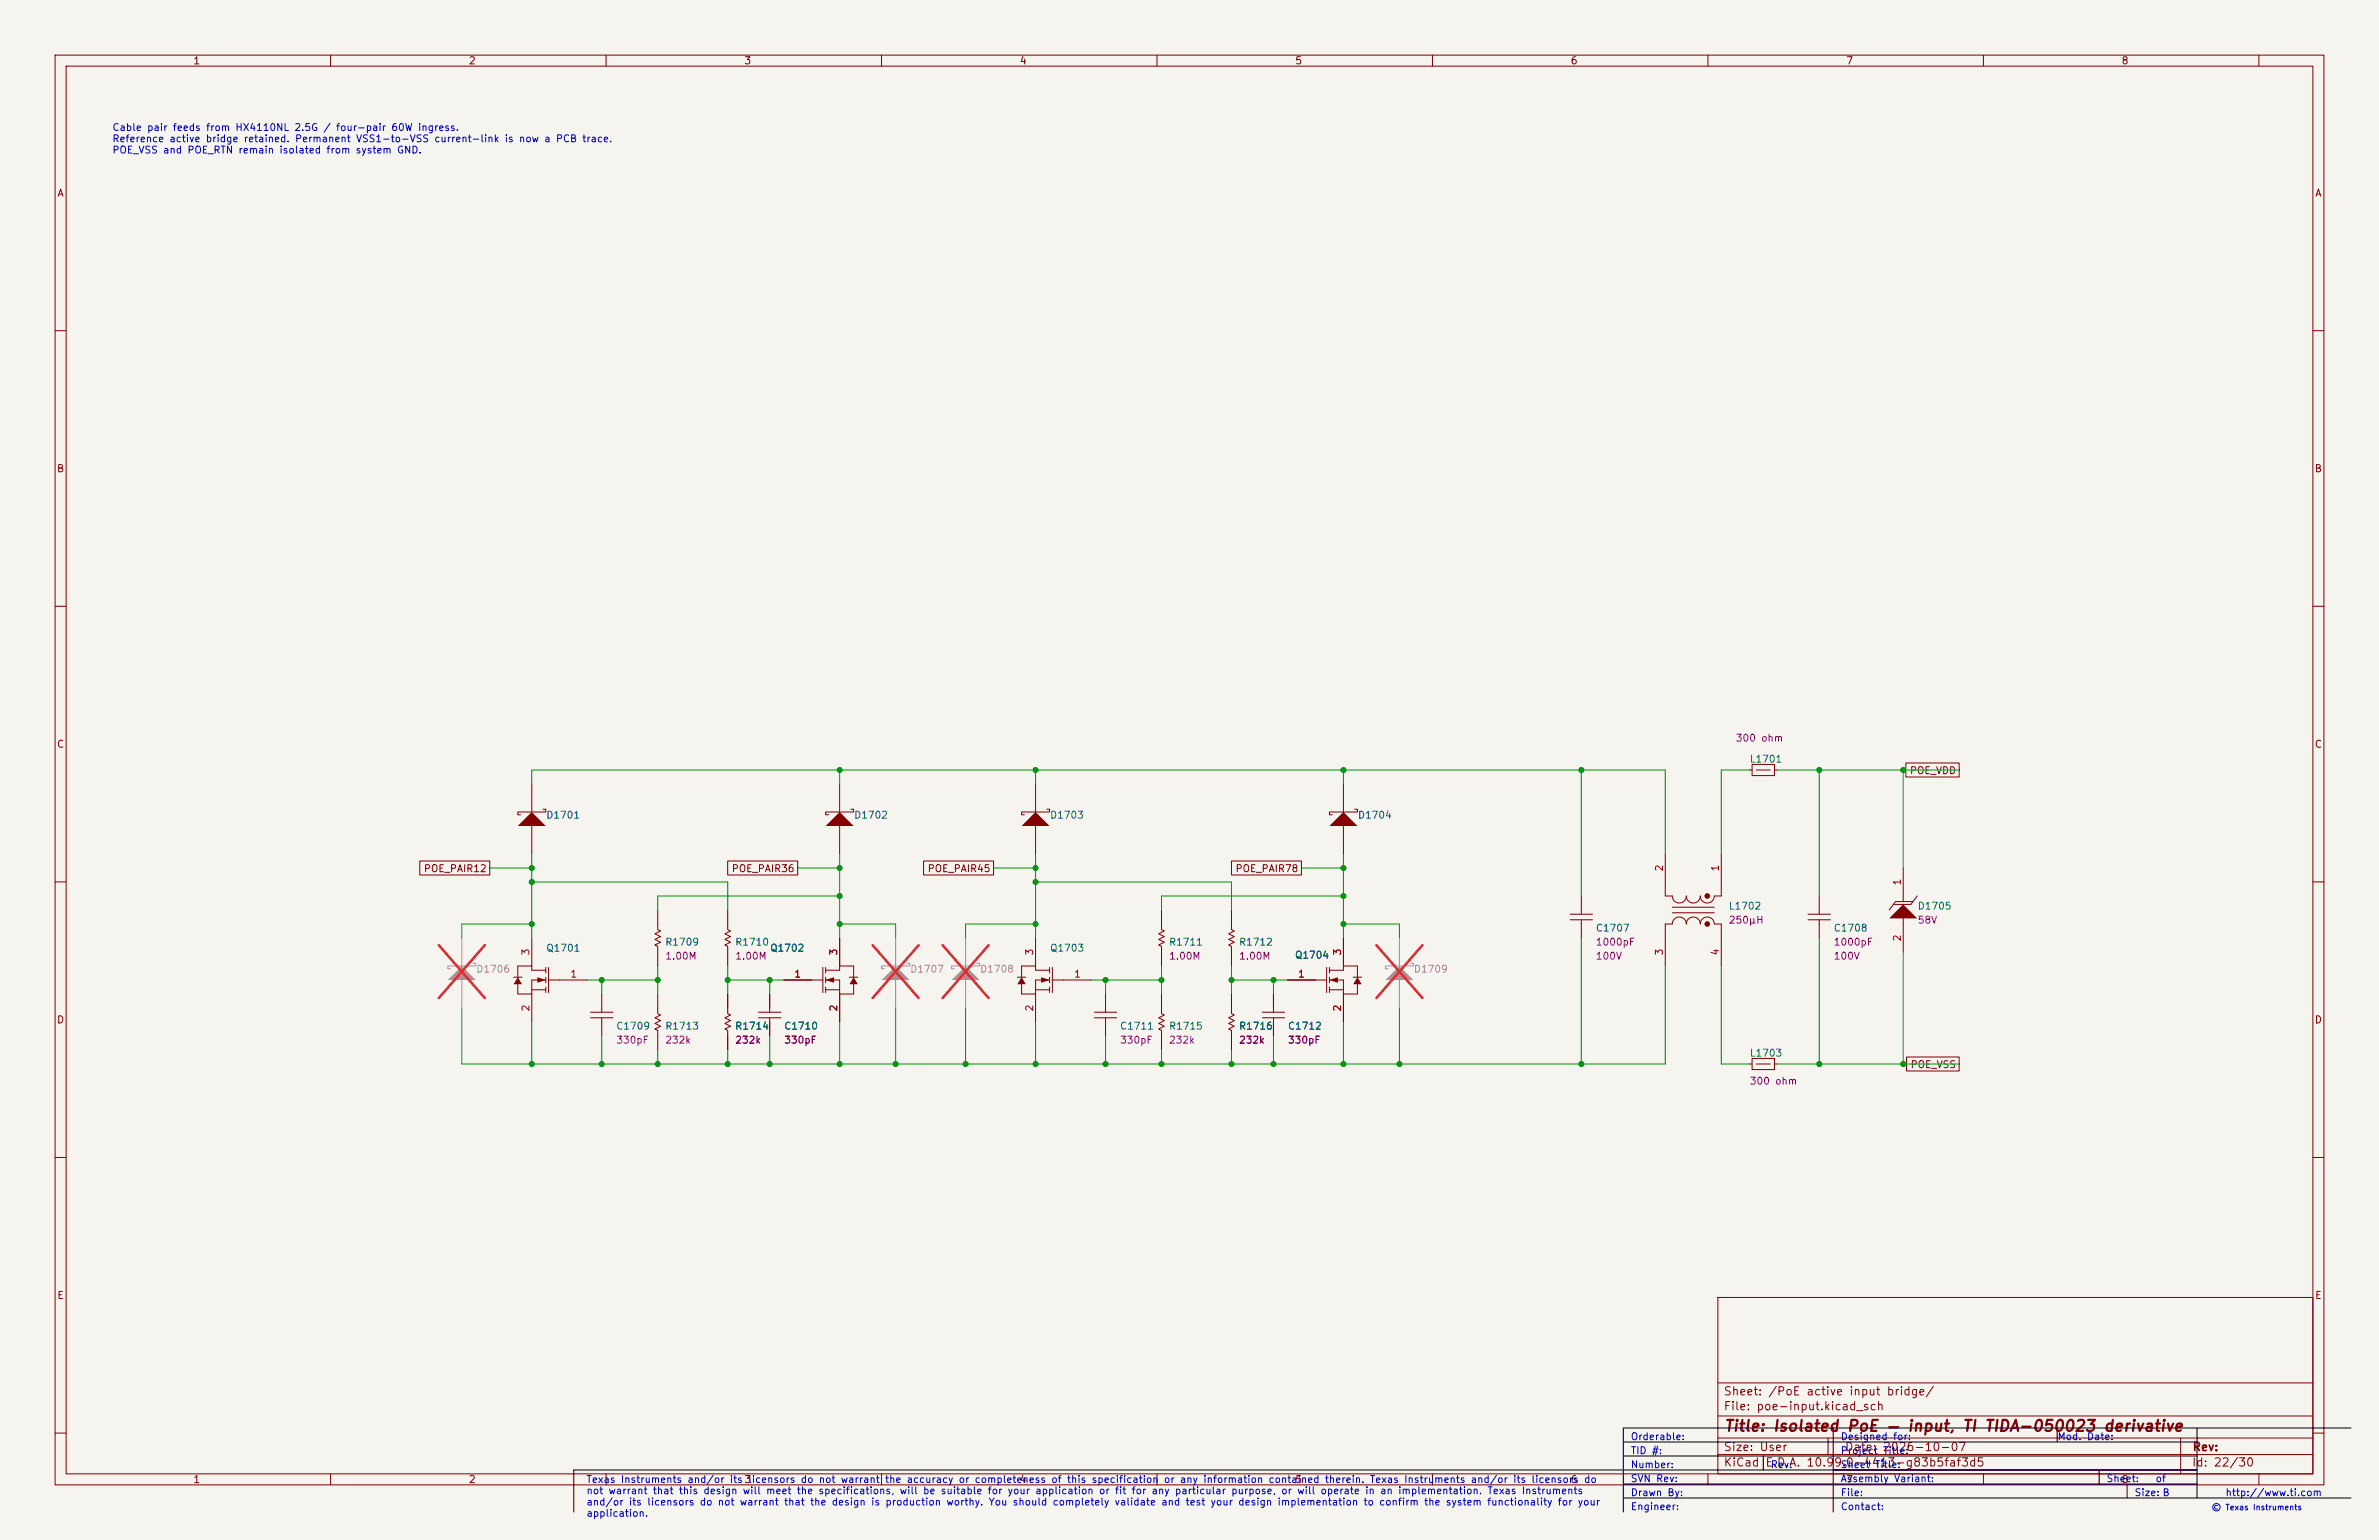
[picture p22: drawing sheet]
<svg xmlns="http://www.w3.org/2000/svg" width="432mm" height="279mm" viewBox="0 0 432 279" stroke-linecap="round" stroke-linejoin="round" font-family="sans-serif">
<defs><g id="words">
<text font-size="2" fill="#840000" x="312.8" y="260.2">Title: Isolated PoE — input, TI TIDA-050023 derivative</text>
<g font-size="1.5" fill="#840000">
<text x="312.8" y="256.2">File: poe-input.kicad_sch</text>
<text x="312.8" y="253.5">Sheet: /PoE active input bridge/</text>
<text x="312.8" y="263.6">Size: User</text>
<text x="334.8" y="263.6">Date: 2026-10-07</text>
<text x="397.8" y="263.6">Rev:</text>
<text x="312.8" y="266.4">KiCad</text>
<text x="320.3" y="266.4">E.D.A. 10.99.0-4413-g83b5faf3d5</text>
<text x="397.8" y="266.4">Id: 22/30</text>
</g>
<g font-size="1.3" fill="#840000">
<text x="35" y="12">1</text>
<text x="85" y="12">2</text>
<text x="135" y="12">3</text>
<text x="185" y="12">4</text>
<text x="235" y="12">5</text>
<text x="285" y="12">6</text>
<text x="335" y="12">7</text>
<text x="385" y="12">8</text>
<text x="10.3" y="36">A</text>
<text x="420.1" y="36">A</text>
<text x="10.2" y="86">B</text>
<text x="420" y="86">B</text>
<text x="10.2" y="136">C</text>
<text x="420" y="136">C</text>
<text x="346.6" y="140.8">POE_VDD</text>
<text x="76.8" y="158.5">POE_PAIR12</text>
<text x="132.7" y="158.5">POE_PAIR36</text>
<text x="168.3" y="158.5">POE_PAIR45</text>
<text x="224.1" y="158.5">POE_PAIR78</text>
<text x="10.2" y="186">D</text>
<text x="420" y="186">D</text>
<text x="346.7" y="194.1">POE_VSS</text>
<text x="10.3" y="236">E</text>
<text x="420.1" y="236">E</text>
<text x="35" y="269.4">1</text>
<text x="85" y="269.4">2</text>
<text x="185" y="269.4">4</text>
<text x="235" y="269.4">5</text>
<text x="285" y="269.4">6</text>
<text x="335" y="269.4">7</text>
<text x="385" y="269.4">8</text>
</g>
<g font-size="1.3" fill="#0000c2">
<text x="20.3" y="24.1">Cable pair feeds from HX4110NL 2.5G / four-pair 60W ingress.</text>
<text x="20.3" y="26.1">Reference active bridge retained. Permanent VSS1-to-VSS current-link is now a PCB trace.</text>
<text x="20.3" y="28.2">POE_VSS and POE_RTN remain isolated from system GND.</text>
<text x="295.9" y="261.6">Orderable:</text>
<text x="334" y="261.6">Designed for:</text>
<text x="373.4" y="261.6">Mod. Date:</text>
<text x="106.3" y="269.4">Texas Instruments and/or its3</text>
<text x="135.7" y="269.4">licensors do not warrant</text>
<text x="160.5" y="269.4">the accuracy or completeness of this specification</text>
<text x="211.1" y="269.4">or any information contained therein. Texas Instruments and/or its licensors do</text>
<text x="295.9" y="269.2">SVN Rev:</text>
<text x="295.9" y="266.7">Number:</text>
<text x="295.9" y="264.1">TID #:</text>
<text x="321.3" y="266.7">Rev:</text>
<text x="334" y="269.2">Assembly Variant:</text>
<text x="334" y="264.1">Project Title:</text>
<text x="334" y="266.7">Sheet Title:</text>
<text x="382.2" y="269.2">Sheet:</text>
<text x="391.1" y="269.2">of</text>
<text x="106.3" y="271.4">not warrant that this design will meet the specifications, will be suitable for your application or fit for any particular purpose, or will operate in an implementation. Texas Instruments</text>
<text x="106.3" y="273.4">and/or its licensors do not warrant that the design is production worthy. You should completely validate and test your design implementation to confirm the system functionality for your</text>
<text x="106.3" y="275.5">application.</text>
<text x="295.9" y="271.8">Drawn By:</text>
<text x="295.9" y="274.3">Engineer:</text>
<text x="334" y="274.3">Contact:</text>
<text x="334" y="271.8">File:</text>
<text x="387.3" y="271.8">Size: B</text>
<text x="403.8" y="271.8">http://www.ti.com</text>
</g>
<g font-size="1.3" fill="#840084">
<text x="314.9" y="134.9">300 ohm</text>
<text x="313.7" y="167.9">250µH</text>
<text x="348" y="167.9">58V</text>
<text x="289.5" y="171.9">1000pF</text>
<text x="332.7" y="171.9">1000pF</text>
<text x="120.6" y="174.4">1.00M</text>
<text x="133.3" y="174.4">1.00M</text>
<text x="212.1" y="174.4">1.00M</text>
<text x="224.8" y="174.4">1.00M</text>
<text x="289.5" y="174.4">100V</text>
<text x="332.7" y="174.4">100V</text>
<text x="111.7" y="189.6">330pF</text>
<text x="120.6" y="189.6">232k</text>
<text x="133.3" y="189.6">232k</text>
<text x="142.2" y="189.6">330pF</text>
<text x="203.2" y="189.6">330pF</text>
<text x="212.1" y="189.6">232k</text>
<text x="224.8" y="189.6">232k</text>
<text x="233.7" y="189.6">330pF</text>
<text x="317.5" y="197.1">300 ohm</text>
</g>
<g font-size="1.3" fill="#006464">
<text x="317.5" y="138.7">L1701</text>
<text x="99" y="148.8">D1701</text>
<text x="154.9" y="148.8">D1702</text>
<text x="190.5" y="148.8">D1703</text>
<text x="246.4" y="148.8">D1704</text>
<text x="313.7" y="165.3">L1702</text>
<text x="348" y="165.3">D1705</text>
<text x="99" y="173">Q1701</text>
<text x="120.6" y="171.9">R1709</text>
<text x="133.3" y="171.9">R1710</text>
<text x="139.7" y="173">Q1702</text>
<text x="190.5" y="173">Q1703</text>
<text x="212.1" y="171.9">R1711</text>
<text x="224.8" y="171.9">R1712</text>
<text x="289.5" y="169.3">C1707</text>
<text x="332.7" y="169.3">C1708</text>
<text x="234.9" y="174.2">Q1704</text>
<text x="111.7" y="187.1">C1709</text>
<text x="120.6" y="187.1">R1713</text>
<text x="133.3" y="187.1">R1714</text>
<text x="142.2" y="187.1">C1710</text>
<text x="203.2" y="187.1">C1711</text>
<text x="212.1" y="187.1">R1715</text>
<text x="224.8" y="187.1">R1716</text>
<text x="233.7" y="187.1">C1712</text>
<text x="317.5" y="192">L1703</text>
</g>
<g font-size="1.3" fill="#a90000">
<text x="302.1" y="158.2" transform="rotate(-90 302.1 158.2)">2</text>
<text x="312.3" y="158.2" transform="rotate(-90 312.3 158.2)">1</text>
<text x="345.3" y="160.8" transform="rotate(-90 345.3 160.8)">1</text>
<text x="96.4" y="173.5" transform="rotate(-90 96.4 173.5)">3</text>
<text x="152.3" y="173.5" transform="rotate(-90 152.3 173.5)">3</text>
<text x="187.8" y="173.5" transform="rotate(-90 187.8 173.5)">3</text>
<text x="243.7" y="173.5" transform="rotate(-90 243.7 173.5)">3</text>
<text x="302.1" y="173.5" transform="rotate(-90 302.1 173.5)">3</text>
<text x="312.3" y="173.5" transform="rotate(-90 312.3 173.5)">4</text>
<text x="345.3" y="170.9" transform="rotate(-90 345.3 170.9)">2</text>
<text x="103.4" y="177.7">1</text>
<text x="144" y="177.7">1</text>
<text x="194.8" y="177.7">1</text>
<text x="235.5" y="177.7">1</text>
<text x="96.4" y="183.6" transform="rotate(-90 96.4 183.6)">2</text>
<text x="152.3" y="183.6" transform="rotate(-90 152.3 183.6)">2</text>
<text x="187.8" y="183.6" transform="rotate(-90 187.8 183.6)">2</text>
<text x="243.7" y="183.6" transform="rotate(-90 243.7 183.6)">2</text>
</g>
<g font-size="1.3" fill="#939391">
<text x="86.3" y="176.8">D1706</text>
<text x="165.1" y="176.8">D1707</text>
<text x="177.8" y="176.8">D1708</text>
<text x="256.5" y="176.8">D1709</text>
</g>
<text font-size="1" fill="#0000c2" x="401.3" y="274.2">© Texas Instruments</text>
</g></defs>
<path d="M0 0h431.8v279.4h-431.8z" fill="#f5f4ef" stroke="#f5f4ef" stroke-width=".18"/>
<g fill="none" stroke="#840000" stroke-width=".18">
<path d="M10 10h411.8v259.4h-411.8zM12 12h407.8v255.4h-407.8zM60 10v2M110 10v2M160 10v2M210 10v2M260 10v2M310 10v2M360 10v2M410 10v2M10 60h2M419.8 60h2"/>
<path d="M10 110h2M419.8 110h2M10 160h2M419.8 160h2M190.5 175.5v1M191 177.8h2M191 175.5v4.6M210.8 165.1v3.6l.5 .2-1 .5 1 .5-1 .5 1 .5-1 .6 .5 .2v3.6M107.2 184.7h4.1M107.2 183.6h4.1M109.2 180.3v3.3M109.2 184.7v3.3"/>
<path d="M198.6 184.7h4.1M198.6 183.6h4.1M200.7 180.3v3.3M200.7 184.7v3.3M210.8 180.3v3.6l.5 .3-1 .5 1 .5-1 .5 1 .5-1 .5 .5 .2v3.6M223.5 180.3v3.6l.5 .3-1 .5 1 .5-1 .5 1 .5-1 .5 .5 .2v3.6M10 210h2M419.8 210h2M311.8 235.4h108v32h-108zM10 260h2M311.8 256.9h108M311.8 250.9h108"/>
<path d="M419.8 260h2M60 267.4v2M110 267.4v2M160 267.4v2M210 267.4v2M260 267.4v2M310 267.4v2M311.8 263.9h108M311.8 260.9h108M331.8 260.9v3M360 267.4v2M395.8 260.9v6.5"/>
<path d="M410 267.4v2"/>
</g>
<path d="M189 177.3l1.5 .5-1.5 .5z" fill="#840000"/>
<path d="M184.7 177.3h1.5M188 179.6h2.5M190.5 177.3v1M190.5 179.1v1M190.5 176h-2.5v-.7h-2.6v2M190.5 177.8h-2.5v2.5h-2.6" fill="none" stroke="#840000" stroke-width=".18"/>
<path d="M185.4 177.3l.8 1.3h-1.5z" fill="#840000"/>
<path d="M185.4 178.6v1.7M188 170.2v5.1M193 177.8h5.1M188 180.3v5.1" fill="none" stroke="#840000" stroke-width=".18"/>
<path d="M177.3 174.8h.5v.5h-5.1v.5h.5" fill="none" stroke="#9c9b98" stroke-width=".18"/>
<path d="M172.7 177.8l2.6-2.5 2.5 2.5z" fill="#9c9b98"/>
<path d="M175.3 170.2v5.1M175.3 177.8v5.1" fill="none" stroke="#9c9b98" stroke-width=".18"/>
<path d="M171.1 171.5l8.3 9.6M179.4 171.5l-8.3 9.6" fill="none" stroke="#e12e31" stroke-width=".46"/>
<path d="M238.8 177.8h2M240.8 175.5v4.6M241.3 175.5v1" fill="none" stroke="#840000" stroke-width=".18"/>
<path d="M241.3 177.8l1.5-.5v1z" fill="#840000"/>
<path d="M241.3 177.3v1M241.3 179.1v1M241.3 176h2.5v-.7h2.6v2M241.3 177.8h2.5v2.5h2.6M241.3 179.6h2.5M245.6 177.3h1.5" fill="none" stroke="#840000" stroke-width=".18"/>
<path d="M246.4 177.3l.7 1.3h-1.5z" fill="#840000"/>
<path d="M190 146.8h.5v.5h-5.1v.5h.5M223.5 165.1v3.6l.5 .2-1 .5 1 .5-1 .5 1 .5-1 .6 .5 .2v3.6M233.7 177.8h5.1M243.8 170.2v5.1M246.4 178.6v1.7M229.1 184.7h4.1M229.1 183.6h4.1M231.1 180.3v3.3M231.1 184.7v3.3M243.8 180.3v5.1" fill="none" stroke="#840000" stroke-width=".18"/>
<path d="M185.4 149.9l2.6-2.6 2.5 2.6z" fill="#840000"/>
<path d="M188 142.2v5.1M188 149.9v5M245.9 146.8h.5v.5h-5.1v.5h.5" fill="none" stroke="#840000" stroke-width=".18"/>
<path d="M241.3 149.9l2.5-2.6 2.6 2.6z" fill="#840000"/>
<path d="M243.8 142.2v5.1M243.8 149.9v5M317.5 193h.5M318 192h4.1v2.1h-4.1zM318.8 193h2.5M322.1 193h.5" fill="none" stroke="#840000" stroke-width=".18"/>
<path d="M256 174.8h.5v.5h-5v.5h.5" fill="none" stroke="#9c9b98" stroke-width=".18"/>
<path d="M251.5 177.8l2.5-2.5 2.5 2.5z" fill="#9c9b98"/>
<path d="M254 170.2v5.1M254 177.8v5.1" fill="none" stroke="#9c9b98" stroke-width=".18"/>
<path d="M249.8 171.5l8.4 9.6M258.2 171.5l-8.4 9.6" fill="none" stroke="#e12e31" stroke-width=".46"/>
<path d="M345.4 162.6v1M347.2 163.6h-3.2l-1.1 1.5M348 162.6l-1.2 1.5h-3.1" fill="none" stroke="#840000" stroke-width=".18"/>
<path d="M342.9 166.6l2.5-2.5 2.6 2.5z" fill="#840000"/>
<g fill="none" stroke="#840000" stroke-width=".18">
<path d="M317.5 139.7h.5M318 138.7h4.1v2h-4.1zM318.8 139.7h2.5M322.1 139.7h.5M302.3 154.9v7.7h1.2a1.27 1.27 0 0 0 1.3 1.2 1.27 1.27 0 0 0 1.3-1.2 1.27 1.27 0 0 0 1.2 1.2 1.27 1.27 0 0 0 1.3-1.2 1.27 1.27 0 0 0 1.3 1.2 1.27 1.27 0 0 0 1.2-1.2h1.3v-7.7M345.4 157.5v5.1M285 166.9h4.1M285 165.9h4.1M287 162.6v3.3M287 166.9v3.3M302.3 175.3v-7.7h1.2a1.27 1.27 0 0 1 1.3-1.2 1.27 1.27 0 0 1 1.3 1.2 1.27 1.27 0 0 1 1.2-1.2 1.27 1.27 0 0 1 1.3 1.2 1.27 1.27 0 0 1 1.3-1.2 1.27 1.27 0 0 1 1.2 1.2h1.3v7.7M303.5 164.6h7.6"/>
<path d="M303.5 165.6h7.6M328.2 166.9h4M328.2 165.9h4M330.2 162.6v3.3M330.2 166.9v3.3M345.4 166.6v6.1"/>
</g>
<g fill="none" stroke="#840000" stroke-width=".51">
<circle cx="309.9" cy="167.6" r=".25"/>
<circle cx="309.9" cy="162.6" r=".25"/>
</g>
<path d="M164.6 174.8h.5v.5h-5.1v.5h.5" fill="none" stroke="#9c9b98" stroke-width=".18"/>
<path d="M160 177.8l2.6-2.5 2.5 2.5z" fill="#9c9b98"/>
<path d="M162.6 170.2v5.1M162.6 177.8v5.1" fill="none" stroke="#9c9b98" stroke-width=".18"/>
<path d="M158.4 171.5l8.3 9.6M166.7 171.5l-8.3 9.6" fill="none" stroke="#e12e31" stroke-width=".46"/>
<path d="M147.3 177.8h2.1M149.4 175.5v4.6M149.9 175.5v1" fill="none" stroke="#840000" stroke-width=".18"/>
<path d="M149.9 177.8l1.5-.5v1z" fill="#840000"/>
<path d="M149.9 177.3v1M149.9 179.1v1M149.9 176h2.5v-.7h2.5v2M149.9 177.8h2.5v2.5h2.5M149.9 179.6h2.5M154.2 177.3h1.5" fill="none" stroke="#840000" stroke-width=".18"/>
<path d="M154.9 177.3l.8 1.3h-1.5z" fill="#840000"/>
<path d="M154.4 146.8h.5v.5h-5v.5h.5M142.2 177.8h5.1M152.4 170.2v5.1M154.9 178.6v1.7M152.4 180.3v5.1" fill="none" stroke="#840000" stroke-width=".18"/>
<path d="M149.9 149.9l2.5-2.6 2.5 2.6z" fill="#840000"/>
<path d="M152.4 142.2v5.1M152.4 149.9v5M132.1 180.3v3.6l.5 .3-1 .5 1 .5-1 .5 1 .5-1 .5 .5 .2v3.6" fill="none" stroke="#840000" stroke-width=".18"/>
<path d="M85.9 174.8h.5v.5h-5.1v.5h.5" fill="none" stroke="#9c9b98" stroke-width=".18"/>
<path d="M81.3 177.8l2.5-2.5 2.6 2.5z" fill="#9c9b98"/>
<path d="M83.8 170.2v5.1M83.8 177.8v5.1" fill="none" stroke="#9c9b98" stroke-width=".18"/>
<path d="M79.6 171.5l8.4 9.6M88 171.5l-8.4 9.6" fill="none" stroke="#e12e31" stroke-width=".46"/>
<path d="M98.6 146.8h.5v.5h-5.1v.5h.5" fill="none" stroke="#840000" stroke-width=".18"/>
<path d="M94 149.9l2.5-2.6 2.6 2.6z" fill="#840000"/>
<path d="M96.5 142.2v5.1M96.5 149.9v5M99.1 175.5v1M99.6 177.8h2M99.6 175.5v4.6M119.4 165.1v3.6l.5 .2-1 .5 1 .5-1 .5 1 .5-1 .6 .5 .2v3.6M132.1 165.1v3.6l.5 .2-1 .5 1 .5-1 .5 1 .5-1 .6 .5 .2v3.6M137.7 184.7h4M137.7 183.6h4M139.7 180.3v3.3M139.7 184.7v3.3" fill="none" stroke="#840000" stroke-width=".18"/>
<path d="M97.5 177.3l1.6 .5-1.6 .5z" fill="#840000"/>
<path d="M93.2 177.3h1.5M96.5 179.6h2.6M99.1 177.3v1M99.1 179.1v1M99.1 176h-2.6v-.7h-2.5v2M99.1 177.8h-2.6v2.5h-2.5" fill="none" stroke="#840000" stroke-width=".18"/>
<path d="M94 177.3l.7 1.3h-1.5z" fill="#840000"/>
<g fill="none" stroke="#840000" stroke-width=".18">
<path d="M345.9 138.4h9.7v2.6h-9.7zM76.2 156.2h12.7v2.6h-12.7zM132.1 156.2h12.7v2.6h-12.7zM167.6 156.2h12.7v2.6h-12.7zM223.5 156.2h12.7v2.6h-12.7zM94 178.6v1.7M96.5 170.2v5.1M101.6 177.8h5.1M142.2 177.8h5.1M152.4 170.2v5.1M233.7 177.8h5.1M243.8 170.2v5.1"/>
<path d="M96.5 180.3v5.1M119.4 180.3v3.6l.5 .3-1 .5 1 .5-1 .5 1 .5-1 .5 .5 .2v3.6M132.1 180.3v2.6M132.1 188v2.5M139.7 180.3v2.6M139.7 185.4v2.6M152.4 180.3v5.1M223.5 180.3v2.6M223.5 188v2.5M231.1 180.3v2.6M231.1 185.4v2.6M243.8 180.3v5.1"/>
<path d="M346 191.8h9.6v2.5h-9.6z"/>
</g>
<path d="M332.7 259.1v15.2M373.4 259.1v2.5M398.8 259.1v12.7M426.7 259.1h-132.1v15.2M294.6 264.2h104.2M294.6 261.6h104.2M294.6 269.2h104.2M294.6 271.8h132.1M320 264.2v2.5M381 266.7v2.5M386.1 269.2v2.6M398.8 266.7h-294.7v7.6" fill="none" stroke="#000" stroke-width=".18"/>
<g fill="none" stroke="#009600" stroke-width=".18">
<path d="M152.4 139.7v2.5M188 139.7v2.5M243.8 139.7v2.5M287 139.7v22.9M317.5 139.7h-5.1v15.2M322.6 139.7h33M330.2 139.7v22.9M345.4 139.7v17.8M88.9 157.5h7.6M96.5 142.2v-2.5h205.8v15.2M96.5 154.9v15.3M144.8 157.5h7.6"/>
<path d="M152.4 154.9v15.3M180.3 157.5h7.7M188 154.9v15.3M236.2 157.5h7.6M243.8 154.9v15.3M96.5 160h35.6v5.1M96.5 167.6h-12.7v2.6M106.7 177.8h12.7M109.2 177.8v2.5M119.4 175.3v5M132.1 175.3v5M132.1 177.8h10.1"/>
<path d="M139.7 177.8v2.5M152.4 162.6h-33v2.5M152.4 167.6h10.2v2.6M188 160h35.5v5.1M188 167.6h-12.7v2.6M198.1 177.8h12.7M200.7 177.8v2.5M210.8 175.3v5M223.5 177.8h10.2M223.5 175.3v5M231.1 177.8v2.5M243.8 162.6h-33v2.5"/>
<path d="M243.8 167.6h10.2v2.6M287 170.2v22.8M302.3 175.3v17.7h-218.5v-10.1M312.4 175.3v17.7h5.1M330.2 170.2v22.8M345.4 172.7v20.3M96.5 185.4v7.6M109.2 188v5M119.4 190.5v2.5M132.1 190.5v2.5M139.7 188v5M152.4 185.4v7.6"/>
<path d="M162.6 182.9v10.1M175.3 182.9v10.1M188 185.4v7.6M200.7 188v5M210.8 190.5v2.5M223.5 190.5v2.5M231.1 188v5M243.8 185.4v7.6M254 182.9v10.1M322.6 193h33"/>
</g>
<g fill="#009600" stroke="#009600" stroke-width=".18">
<circle cx="96.5" cy="157.5" r=".46"/>
<circle cx="96.5" cy="160" r=".46"/>
<circle cx="109.2" cy="177.8" r=".46"/>
<circle cx="109.2" cy="193" r=".46"/>
<circle cx="119.4" cy="193" r=".46"/>
<circle cx="132.1" cy="177.8" r=".46"/>
<circle cx="96.5" cy="167.6" r=".46"/>
<circle cx="96.5" cy="193" r=".46"/>
<circle cx="119.4" cy="177.8" r=".46"/>
<circle cx="132.1" cy="193" r=".46"/>
<circle cx="152.4" cy="167.6" r=".46"/>
<circle cx="139.7" cy="177.8" r=".46"/>
<circle cx="139.7" cy="193" r=".46"/>
<circle cx="152.4" cy="139.7" r=".46"/>
<circle cx="152.4" cy="157.5" r=".46"/>
<circle cx="162.6" cy="193" r=".46"/>
<circle cx="223.5" cy="177.8" r=".46"/>
<circle cx="223.5" cy="193" r=".46"/>
<circle cx="243.8" cy="193" r=".46"/>
<circle cx="254" cy="193" r=".46"/>
<circle cx="287" cy="193" r=".46"/>
<circle cx="345.4" cy="139.7" r=".46"/>
<circle cx="152.4" cy="162.6" r=".46"/>
<circle cx="152.4" cy="193" r=".46"/>
<circle cx="175.3" cy="193" r=".46"/>
<circle cx="188" cy="167.6" r=".46"/>
<circle cx="200.7" cy="177.8" r=".46"/>
<circle cx="200.7" cy="193" r=".46"/>
<circle cx="210.8" cy="177.8" r=".46"/>
<circle cx="231.1" cy="193" r=".46"/>
<circle cx="243.8" cy="139.7" r=".46"/>
<circle cx="243.8" cy="157.5" r=".46"/>
<circle cx="330.2" cy="139.7" r=".46"/>
<circle cx="188" cy="139.7" r=".46"/>
<circle cx="188" cy="157.5" r=".46"/>
<circle cx="188" cy="160" r=".46"/>
<circle cx="188" cy="193" r=".46"/>
<circle cx="210.8" cy="193" r=".46"/>
<circle cx="231.1" cy="177.8" r=".46"/>
<circle cx="243.8" cy="162.6" r=".46"/>
<circle cx="243.8" cy="167.6" r=".46"/>
<circle cx="287" cy="139.7" r=".46"/>
<circle cx="330.2" cy="193" r=".46"/>
<circle cx="345.4" cy="193" r=".46"/>
</g>
<use href="#words"/>
</svg>
